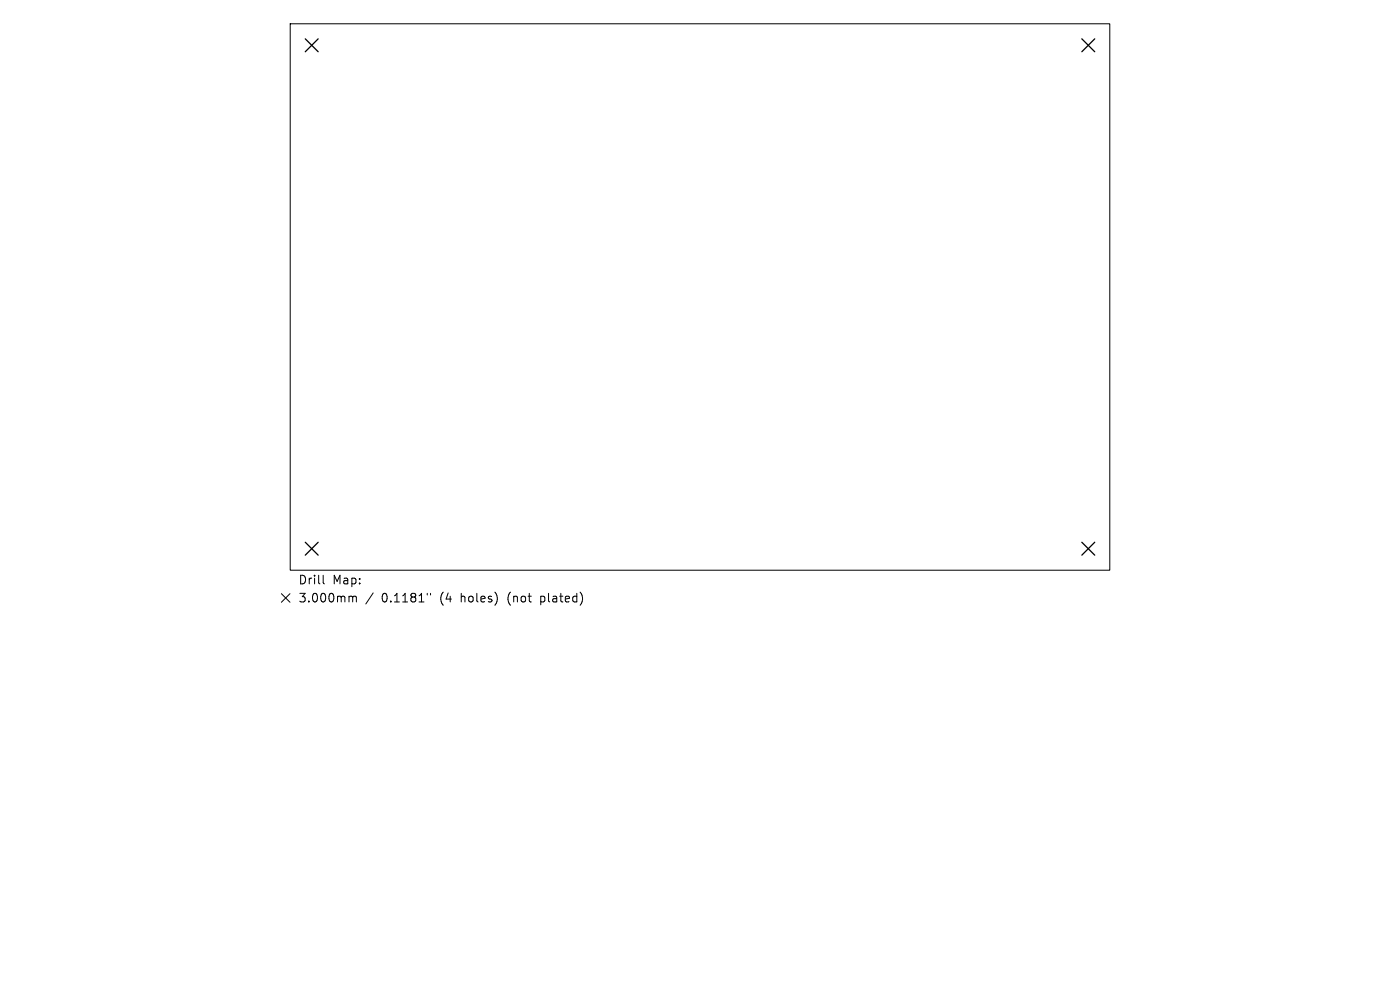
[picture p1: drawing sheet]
<svg xmlns="http://www.w3.org/2000/svg" width="297mm" height="210mm" viewBox="0 0 297 210" stroke-linecap="round" stroke-linejoin="round" font-family="sans-serif">
<defs><g id="words">
<g font-size="2.5">
<text x="63.3" y="124.2">Drill</text>
<text x="70.6" y="124.2">Map:</text>
<text x="63.3" y="128">3.000mm</text>
<text x="80.9" y="128">0.1181&quot;</text>
<text x="93.3" y="128">(4</text>
<text x="97.8" y="128">holes)</text>
<text x="107.8" y="128">(not</text>
<text x="114.8" y="128">plated)</text>
</g>
</g></defs>
<path d="M61.6 5h173.8v116h-173.8zM59.7 125.9l1.8 1.9M61.5 125.9l-1.8 1.9M68.6 122v1.6l.2 .3M74.6 126.5l.2 .2M74.8 126.7v1M74.8 126.7l.3-.2 .4 .1 .1 1.1M79.2 125.8l-1.6 2.3M90.6 125.9v.3M91.3 125.9v.3M105.4 126.4v1.2M123.1 125.7a2.15 2.15 0 0 1 0 2.6" fill="none" stroke="#000" stroke-width=".21"/>
<path d="M64.8 8.2l2.7 2.8M67.5 8.2l-2.7 2.8M229.5 8.2l2.7 2.8M232.2 8.2l-2.7 2.8M64.8 115l2.7 2.8M67.5 115l-2.7 2.8M229.5 115l2.7 2.8M232.2 115l-2.7 2.8" fill="none" stroke="#000" stroke-width=".27"/>
<use href="#words"/>
</svg>
